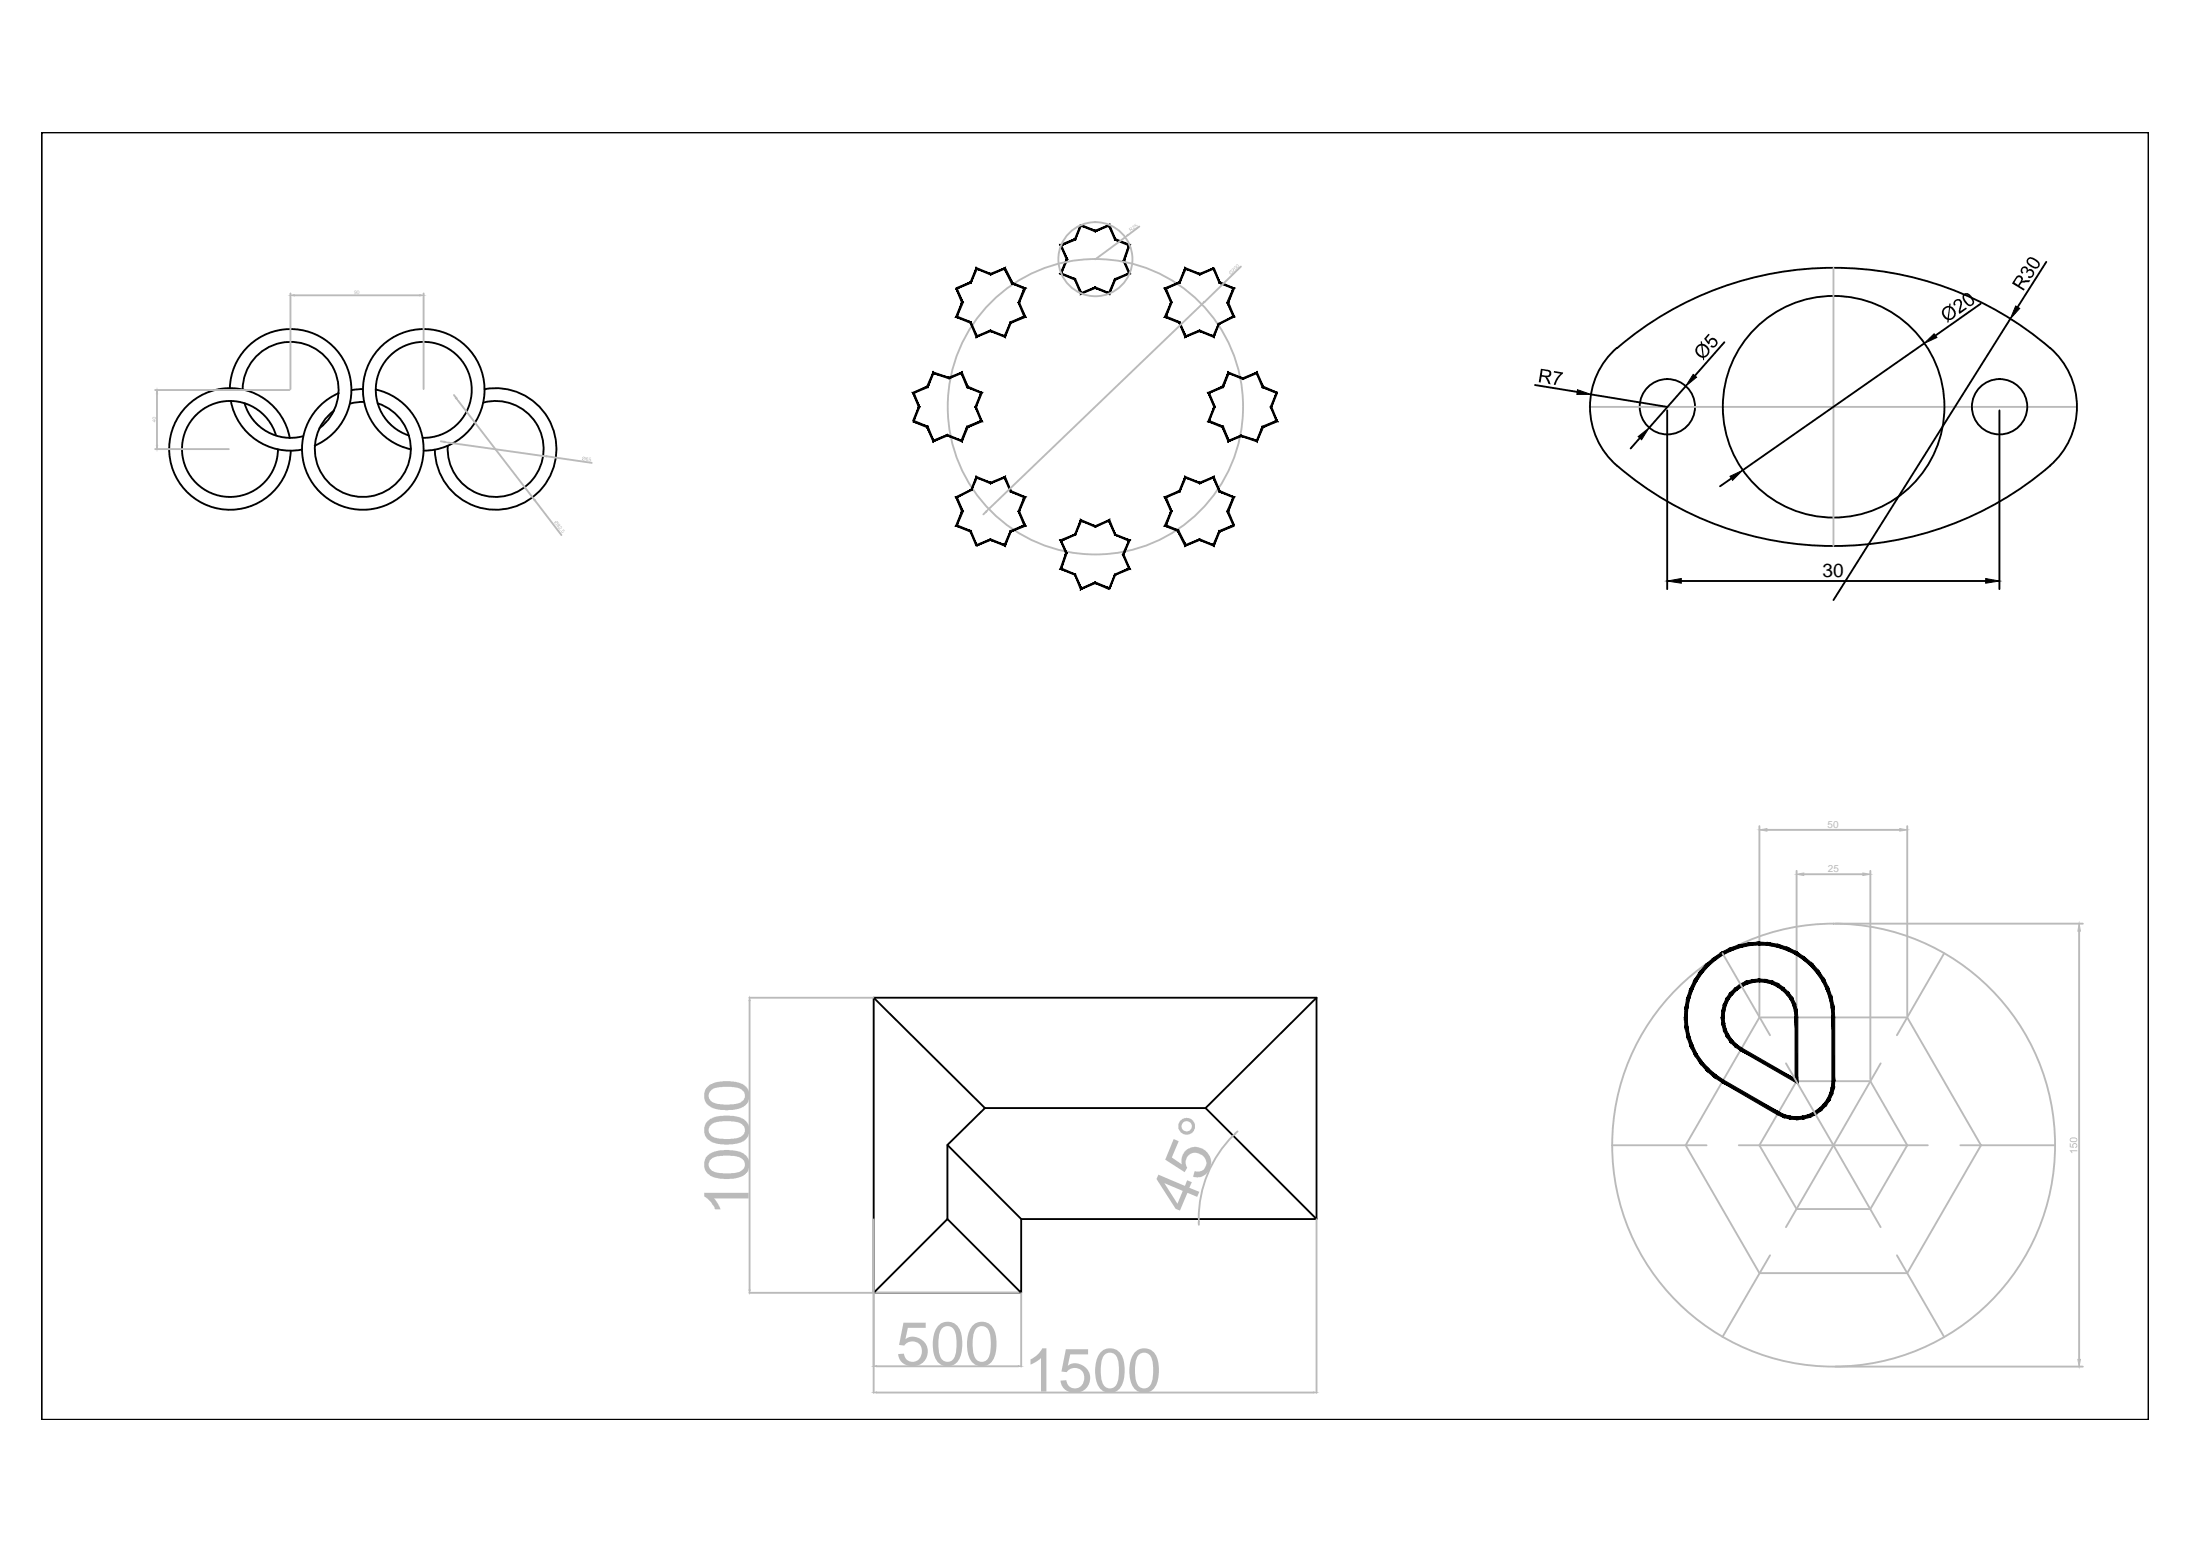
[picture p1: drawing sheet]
<svg xmlns="http://www.w3.org/2000/svg" width="297mm" height="210mm" viewBox="0 0 297 210" stroke-linecap="round" stroke-linejoin="round" font-family="sans-serif">
<defs><g id="words">
<g font-size="8.3" fill="#bababa">
<text x="121.4" y="184.9">500</text>
<text x="138.7" y="188.5">1500</text>
</g>
<text font-size="2.6" x="246.9" y="78.2">30</text>
<g font-size="1.4" fill="#bababa">
<text x="247.5" y="112.1">50</text>
<text x="247.6" y="118.1">25</text>
</g>
<text font-size=".7" fill="#bababa" x="48" y="39.9">90</text>
</g></defs>
<!-- layer: 0 -->
<path d="M5.6 17.9h285.4v174.4h-285.4z" fill="none" stroke="#000" stroke-width=".25"/>
<g fill="#000" stroke="#000" stroke-width=".14">
<path d="M129.5 39.1l1 1.9-.9-2zM129.5 39.1l1 1.9h-.3zM130.2 41l-.5 1.8 .8-1.8zM130.2 41l-.5 1.8-.3 .2zM129.4 43l2.1 .6-1.8-.8zM129.4 43l2.1 .6-.1 .2zM131.5 43.6l-.1 .2 .9 1.7zM131.4 43.8l.9 1.7-.1 .2zM132.3 45.5l-.1 .2 2-1zM132.2 45.7l2-1v.2zM134.2 44.7v.2l1.8 .6zM134.2 44.9l1.8 .6 .2 .2zM136.8 43.6l-.8 1.9 .2 .2zM136.8 43.6l.2 .2-.8 1.9zM136.8 43.6l.2 .2 1.7-1zM137 43.8l1.7-1 .3 .2zM137.9 41l.8 1.8 .3 .2zM137.9 41h.2l.9 2zM138.7 39.1l-.8 1.9h.2zM138.7 39.1l.3-.1-.9 2zM137 38.4l1.7 .7 .3-.1zM137 38.4l.2-.1 1.8 .7zM136 36.5l1 1.9 .2-.1zM136.2 36.2l1 2.1-1.2-1.8zM134.2 37.2l1.8-.7 .2-.3zM134.2 37l2-.8-2 1zM132.3 36.5l1.9 .7v-.2zM132.2 36.2l2 .8-1.9-.5zM132.2 36.2l-.7 2.1 .8-1.8zM132.2 36.2l-.7 2.1-.1-.1zM129.6 39.1l1.9-.8-.1-.1zM129.5 39l1.9-.8-1.8 .9z"/>
<path d="M146.3 30.5l-.6 2 .8-1.9zM146.3 30.5l-.6 2-.1-.2zM143.8 33.3l1.9-.8-.1-.2zM143.6 33.1l2-.8-1.8 1zM143.6 33.1l1 2-.8-1.8zM143.6 33.1l1 2h-.2zM144.4 35.1l-.6 1.9 .8-1.9zM144.4 35.1l-.6 1.9-.2 .1zM143.6 37.1l2.1 .6-1.9-.7zM143.6 37.1l2.1 .6-.1 .2zM145.7 37.7l-.1 .2 .9 1.7zM145.6 37.9l.9 1.7-.1 .3zM146.5 39.6l-.1 .3 2-1.1zM146.4 39.9l2-1.1v.3zM148.4 38.8v.3l1.8 .5zM148.4 39.1l1.8 .5 .1 .3zM151 37.7l-.8 1.9 .1 .3zM151 37.7l.1 .2-.8 2zM151 37.7l.1 .2 1.7-.9zM151.1 37.9l1.7-.9 .3 .1zM152.1 35.3l.7 1.7 .3 .1zM152.1 35.3h.2l.8 1.8zM152.8 33.3l-.7 2h.2zM152.8 33.3l.3-.2-.8 2.2zM151 32.5l1.8 .8 .3-.2zM151.1 32.3l2 .8-2.1-.6zM150.2 30.6l.8 1.9 .1-.2zM150.3 30.4l.8 1.9-.9-1.7zM148.4 31.4l1.8-.8 .1-.2zM148.4 31.2l1.9-.8-1.9 1zM146.4 30.6l2 .8v-.2zM146.4 30.4l2 .8-2-.6z"/>
<path d="M162.5 37.2l1.9-.8v-.1zM162.5 37l1.9-.7-1.9 .9zM160.6 36.5l1.9 .7v-.2zM160.5 36.2l2 .8-1.9-.5zM160.5 36.2l-.7 2.1 .8-1.8zM160.5 36.2l-.7 2.1-.1-.1zM158 39.1l1.8-.8-.1-.1zM157.7 39l2-.8-1.7 .9zM157.7 39l1.1 2-.8-1.9zM157.7 39l1.1 2h-.2zM158.6 41l-.6 1.8 .8-1.8zM158.6 41l-.6 1.8-.3 .2zM157.7 43l2.1 .6-1.8-.8zM157.7 43l2.1 .6-.1 .2zM159.8 43.6l-.1 .2 .9 1.7zM159.7 43.8l.9 1.7-.1 .2zM160.6 45.5l-.1 .2 2-1zM160.5 45.7l2-1v.2zM162.5 44.7v.2l1.8 .6zM162.5 44.9l1.8 .6 .1 .2zM165 43.8l-.7 1.7 .1 .2zM165 43.8l.2 .1-.8 1.8zM165 43.8l.2 .1 1.8-1.1zM165.2 43.9l1.8-1.1 .2 .1zM166.2 41l.8 1.8 .2 .1zM166.2 41h.2l.8 1.9zM167 39.1l-.8 1.9h.2zM167 39.1l.2-.1-.8 2zM165.1 38.3l1.9 .8 .2-.1zM165.2 38.2l2 .8-2.1-.7zM164.3 36.4l.8 1.9 .1-.1zM164.3 36.4l.2-.1 .7 1.9z"/>
<path d="M123.8 56.9l-.1 .2 2 .6zM123.7 57.1l2 .6-.2 .2zM125.7 57.7l-.2 .2 1 1.7zM125.5 57.9l1 1.7-.1 .2zM126.5 59.6l-.1 .2 1.9-1zM126.4 59.8l1.9-1v.2zM128.3 58.8v.2l1.9 .6zM128.3 59l1.9 .6 .1 .2zM131 57.7l-.8 1.9 .1 .2zM131 57.7l.1 .2-.8 1.9zM131 57.7l.1 .2 1.7-.9zM131.1 57.9l1.7-.9 .3 .1zM132.1 55.1l.7 1.9 .3 .1zM132.1 55.1h.2l.8 2zM132.8 53.2l-.7 1.9h.2zM132.8 53.2h.3l-.8 1.9zM131 52.5l1.8 .7h.3zM131 52.5l.1-.2 2 .9zM130.2 50.6l.8 1.9 .1-.2zM130.3 50.4l.8 1.9-.9-1.7zM128.5 51.3l1.7-.7 .1-.2zM128.5 51.1l1.8-.7-1.8 .9zM126.5 50.6l2 .7v-.2zM126.4 50.4l2.1 .7-2-.5zM126.4 50.4l-.7 2.1 .8-1.9zM126.4 50.4l-.7 2.1-.2-.2zM123.8 53.2l1.9-.7-.2-.2zM123.6 53.2l1.9-.9-1.7 .9zM123.6 53.2l1 1.9-.8-1.9zM123.6 53.2l1 1.9h-.2zM124.4 55.1l-.6 2 .8-2zM124.4 55.1l-.6 2-.2-.1z"/>
<path d="M171 52.5l1.9 .8 .1-.2zM171 52.5l.1-.2 1.9 .8zM170.2 50.6l.8 1.9 .1-.2zM170.3 50.4l.8 1.9-.9-1.7zM168.3 51.4l1.9-.8 .1-.2zM168.3 51.2l2-.8-2 1zM166.5 50.6l1.8 .8v-.2zM166.3 50.4l2 .8-1.8-.6zM166.3 50.4l-.6 2.1 .8-1.9zM166.3 50.4l-.6 2.1-.2-.2zM163.8 53.2l1.9-.7-.2-.2zM163.6 53.2l1.9-.9-1.7 .9zM163.6 53.2l1 1.9-.8-1.9zM163.6 53.2l1 1.9h-.2zM164.4 55.1l-.6 1.9 .8-1.9zM164.4 55.1l-.6 1.9-.2 .1zM163.6 57.1l2.1 .6-1.9-.7zM163.6 57.1l2.1 .6-.2 .2zM165.7 57.7l-.2 .2 1 1.7zM165.5 57.9l1 1.7-.2 .2zM166.5 59.6l-.2 .2 1.8-.9zM166.3 59.8l1.8-.9 .1 .2zM168.1 58.9l.1 .2 2 .5zM168.2 59.1l2 .5 .1 .2zM171 57.7l-.8 1.9 .1 .2zM171 57.7l.1 .2-.8 1.9zM171 57.7l.1 .2 1.7-.9zM171.1 57.9l1.7-.9 .3 .1zM172.1 55.1l.7 1.9 .3 .1zM172.1 55.1h.2l.8 2zM172.9 53.2l-.8 1.9h.2zM172.9 53.2h.1l-.7 1.9z"/>
<path d="M132.2 73.8l.1 .1 1.9-.9zM132.3 73.9l1.9-.9v.2zM134.2 73v.2l1.8 .5zM134.2 73.2l1.8 .5 .2 .3zM136.8 71.9l-.8 1.8 .2 .3zM136.8 71.9l.2 .1-.8 2zM136.8 71.9l.2 .1 1.7-.9zM137 72l1.7-.9 .3 .1zM137.9 69.2l.8 1.9 .3 .1zM137.9 69.2h.2l.9 2zM138.7 67.4l-.8 1.8h.2zM138.7 67.4l.3-.1-.9 1.9zM136.8 66.6l1.9 .8 .3-.1zM137 66.4l2 .9-2.2-.7zM136 64.8l.8 1.8 .2-.2zM136.2 64.5l.8 1.9-1-1.6zM134.2 65.5l1.8-.7 .2-.3zM134.2 65.3l2-.8-2 1zM132.3 64.8l1.9 .7v-.2zM132.2 64.5l2 .8-1.9-.5zM132.2 64.5l-.6 1.9 .7-1.6zM132.2 64.5l-.6 1.9-.1-.1zM129.7 67.4l1.9-1-.1-.1zM129.4 67.3l2.1-1-1.8 1.1zM129.4 67.3l1.1 1.9-.8-1.8zM129.4 67.3l1.1 1.9h-.3zM130.2 69.2l-.5 1.9 .8-1.9zM130.2 69.2l-.5 1.9-.3 .1zM129.4 71.2l2.1 .7-1.8-.8zM129.4 71.2l2.1 .7-.1 .1zM131.5 71.9l-.1 .1 .9 1.8zM131.4 72l.9 1.8-.1 .1z"/>
<path d="M151 77.8l-.8 1.9h.1zM151 77.8l.1 .1-.8 1.8zM151 77.8l.1 .1 1.7-1zM151.1 77.9l1.7-1 .3 .2zM152 75.1l.8 1.8 .3 .2zM152 75.1h.2l.9 2zM152.8 73.3l-.8 1.8h.2zM152.8 73.3l.3-.2-.9 2zM151 72.5l1.8 .8 .3-.2zM151 72.5l.1-.2 2 .8zM150.2 70.6l.8 1.9 .1-.2zM150.3 70.3l.8 2-.9-1.7zM148.4 71.4l1.8-.8 .1-.3zM148.4 71.2l1.9-.9-1.9 1.1zM146.5 70.6l1.9 .8v-.2zM146.4 70.3l2 .9-1.9-.6zM146.4 70.3l-.7 2.2 .8-1.9zM146.4 70.3l-.7 2.2-.1-.2zM143.8 73.3l1.9-.8-.1-.2zM143.6 73.1l2-.8-1.8 1zM143.6 73.1l.9 1.8-.7-1.6zM143.6 73.1l.9 1.8h-.2zM144.3 74.9l-.5 2 .7-2zM144.3 74.9l-.5 2-.2 .2zM143.6 77.1l2.1 .7-1.9-.9zM143.6 77.1l2.1 .7-.1 .1zM145.7 77.8l-.1 .1 .9 1.7zM145.6 77.9l.9 1.7-.1 .3zM146.5 79.6l-.1 .3 2-1.1zM146.4 79.9l2-1.1v.2zM148.4 78.8v.2l1.9 .6zM148.4 79l1.9 .6-.1 .2z"/>
<path d="M166.2 69.2l.8 2 .2-.1zM166.2 69.2h.2l.8 1.9zM167 67.4l-.8 1.8h.2zM167 67.4l.2-.1-.8 1.9zM165.1 66.6l1.9 .8 .2-.1zM165.2 66.4l2 .9-2.1-.7zM164.3 64.8l.8 1.8 .1-.2zM164.4 64.5l.8 1.9-.9-1.6zM162.5 65.5l1.8-.7 .1-.3zM162.5 65.3l1.9-.8-1.9 1zM160.6 64.8l1.9 .7v-.2zM160.5 64.5l2 .8-1.9-.5zM160.5 64.5l-.7 2.1 .8-1.8zM160.5 64.5l-.7 2.1-.1-.2zM158 67.4l1.8-.8-.1-.2zM157.7 67.3l2-.9-1.7 1zM157.7 67.3l1.1 1.9-.8-1.8zM157.7 67.3l1.1 1.9h-.2zM158.6 69.2l-.6 1.9 .8-1.9zM158.6 69.2l-.6 1.9-.3 .1zM157.7 71.2l2 .6-1.7-.7zM157.7 71.2l2 .6-.2 .2zM159.7 71.8l-.2 .2 1.1 1.7zM159.5 72l1.1 1.7-.1 .3zM160.6 73.7l-.1 .3 2-1zM160.5 74l2-1v.2zM162.5 73v.2l1.8 .5zM162.5 73.2l1.8 .5 .1 .3zM165.1 71.9l-.8 1.8 .1 .3zM165.1 71.9l.1 .1-.8 2zM165.1 71.9l.1 .1 1.9-.9zM165.2 72l1.9-.9v.2z"/>
</g>
<!-- layer: cotas -->
<g fill="none" stroke="#bababa" stroke-width=".25">
<path d="M154.3 30.7l-1.5 1.2"/>
<circle cx="148.4" cy="35.1" r="5"/>
<circle cx="148.4" cy="55.1" r="20"/>
</g>
<g fill="#bababa">
<path d="M153.3 30.6a.21 .21 0 0 1 .3 .1 .21 .21 0 0 1 0 .2h.2l-.2 .2v-.5h-.2l-.1 .2z"/>
<path d="M153.6 30.4l.2-.1-.1 .1 .1 .2a.16 .16 0 0 1 .2-.1 .16 .16 0 0 1 0 .2 .16 .16 0 0 1-.2 .1l.1-.1a.11 .11 0 0 0 .1 0 .11 .11 0 0 0-.1-.2 .11 .11 0 0 0-.1 .1l-.1 .1z"/>
<path d="M152.9 31l.3-.2a.11 .11 0 0 1 .1 .1 .11 .11 0 0 1 0 .1l.2 .1h-.4l.1 .3zM153.1 30.8l-.1 .2v.1l.3-.1-.1-.2z"/>
</g>
<path d="M152.4 32.2l-4 2.9M168.1 36.1l-5 4.8M133.5 69.3l-.3 .4" fill="none" stroke="#bababa" stroke-width=".25"/>
<path d="M152.7 31.8l.1 .1-.4 .3z" fill="#bababa" stroke="#bababa" stroke-width=".14"/>
<g fill="#bababa">
<path d="M166.9 36.4a.22 .22 0 0 1 .3 .1 .22 .22 0 0 1-.1 .2l.3-.1-.3 .3v-.5h-.2v.2l-.1-.1z"/>
<path d="M166.7 36.6a.26 .26 0 0 1 .3 .3 .26 .26 0 0 1-.2 .3h-.1a.26 .26 0 0 1-.2-.3 .26 .26 0 0 1 .2-.3zM166.6 36.7v.3l.1 .1v-.4zM166.7 36.7l.1 .4 .1-.2z"/>
<path d="M167.1 36.1h.1a.3 .3 0 0 1 .3 .3 .26 .26 0 0 1-.3 0 .26 .26 0 0 1-.1-.3zM167.2 36.1a.24 .24 0 0 0 .3 .3l-.2-.3z"/>
<path d="M167.4 35.9a.25 .25 0 0 1 .4 0 .25 .25 0 0 1-.1 .4l-.3-.2zM167.4 35.9a.2 .2 0 0 0 .2 .2 .2 .2 0 0 0 .2 0l-.2-.3z"/>
</g>
<path d="M162.7 41.3l-28.8 27.6" fill="none" stroke="#bababa" stroke-width=".25"/>
<g fill="#bababa" stroke="#bababa" stroke-width=".14">
<path d="M133.5 69.2l.4-.3-.3 .5z"/>
<path d="M163 40.8l.2 .2-.5 .3z"/>
</g>
<!-- layer: 0 -->
<g fill="none" stroke="#000" stroke-width=".25">
<path d="M31.1 52.5a8.2 8.2 0 0 1 12.9-6.5 8.2 8.2 0 0 1-1.4 14.4M31.3 54.3a8.2 8.2 0 0 0 9.6 6.6M32.9 52.7a6.5 6.5 0 0 1 9.4-5.7 6.5 6.5 0 0 1 .9 11M33.1 54.6a6.5 6.5 0 0 0 7.9 4.5M37.4 59a6.5 6.5 0 0 0-10.5-3.1 6.5 6.5 0 0 0 1.5 10.8 6.5 6.5 0 0 0 9.2-5.8M39.2 59.3a8.2 8.2 0 0 0-12.9-5.1 8.2 8.2 0 0 0 1 13.9 8.2 8.2 0 0 0 12.1-7.1M49.1 52.7l-1.5 .1M49.3 54.4l-1.8 .2M50.9 52.8a8.2 8.2 0 0 1 5.3 12.2 8.2 8.2 0 0 1-13.2 1.2 8.2 8.2 0 0 1 2.9-13M51.2 54.6a6.5 6.5 0 0 1 3.6 9.4 6.5 6.5 0 0 1-10 1.7 6.5 6.5 0 0 1 .5-10.1M55.4 59a6.5 6.5 0 0 1-2.8-10.6 6.5 6.5 0 0 1 10.8 1.8 6.5 6.5 0 0 1-6.1 9.1M65.5 54.5a6.5 6.5 0 0 1 8.1 5.3 6.5 6.5 0 0 1-6.2 7.5 6.5 6.5 0 0 1-6.8-6.9"/>
<path d="M65.6 52.7a8.2 8.2 0 0 1 9.7 7.1 8.2 8.2 0 0 1-7.6 9.2 8.2 8.2 0 0 1-8.8-8.1M55.6 60.8a8.2 8.2 0 0 1-4.7-13.1 8.2 8.2 0 0 1 13.9 1.5 8.2 8.2 0 0 1-7.4 11.8"/>
</g>
<!-- layer: Capas -->
<path d="M21 52.8h18.2M21.3 53.3v7M21 60.8h10" fill="none" stroke="#bababa" stroke-width=".25"/>
<g fill="#bababa" stroke="#bababa" stroke-width=".14">
<path d="M21.3 52.8l.1 .5h-.2z"/>
<path d="M21.2 60.3h.2l-.1 .5z"/>
</g>
<g fill="#bababa">
<path d="M20.6 56.9l.4-.1 .1 .2-.2 .2zM20.7 57l.2 .1v-.1z"/>
<path d="M20.7 56.5h.1a.2 .2 0 0 1 .3 .1 .2 .2 0 0 1-.3 .2l-.2-.1zM20.7 56.5v.2h.1a.14 .14 0 0 0 .2 0 .14 .14 0 0 0 0-.2 .14 .14 0 0 0-.2 0z"/>
</g>
<path d="M39.3 39.7v13M39.8 40h17.1M57.4 39.7v13M59.7 59.8h.5M74.1 61.8l6.1 .9" fill="none" stroke="#bababa" stroke-width=".25"/>
<g fill="#bababa" stroke="#bababa" stroke-width=".14">
<path d="M39.3 40l.5-.1v.2z"/>
<path d="M56.9 39.9l.5 .1-.5 .1z"/>
</g>
<g fill="#bababa">
<path d="M79.9 62h.2h-.2l-.1 .2a.18 .18 0 0 1 .3 .1 .18 .18 0 0 1-.2 .2 .18 .18 0 0 1-.2-.2h.1a.12 .12 0 0 0 .1 .1 .12 .12 0 0 0 .1-.1 .12 .12 0 0 0-.2-.1z"/>
<path d="M78.8 62l.2-.2 .3 .1v.1a.26 .26 0 0 1-.1 .3 .26 .26 0 0 1-.3 0h-.1zM79 61.9l-.1 .3 .3-.2zM78.9 62.3h.2l.1-.3z"/>
<path d="M79.4 62l.1-.1 .2 .1v.1l-.2-.1-.1 .1a.18 .18 0 0 1 .3 .2 .16 .16 0 0 1-.2 .1 .16 .16 0 0 1-.2-.2zM79.4 62.3a.1 .1 0 0 0 .2 0 .1 .1 0 0 0-.2 0z"/>
</g>
<path d="M60.7 59.9l12.8 1.9M61.5 53.5l.3 .4M72.4 67.8l3.6 4.7" fill="none" stroke="#bababa" stroke-width=".25"/>
<g fill="#bababa" stroke="#bababa" stroke-width=".14">
<path d="M60.2 59.8l.5 .1h-.5z"/>
<path d="M73.5 61.8l.6-.1-.1 .2z"/>
</g>
<g fill="#bababa">
<path d="M75.6 71.5h.4l.1-.1-.2-.1a.18 .18 0 0 1 .2 .1 .18 .18 0 0 1-.1 .2 .18 .18 0 0 1-.2-.1h-.1l.1 .2z"/>
<path d="M75.8 71.9l.2-.1z"/>
<path d="M76 71.9l.1 .1a.11 .11 0 0 0 0 .1 .11 .11 0 0 0 .2 0v-.2l-.2-.1 .3-.1 .1 .2-.1-.1h-.1a.18 .18 0 0 1 0 .3 .18 .18 0 0 1-.2 0 .18 .18 0 0 1-.1-.2z"/>
<path d="M75 70.8h.1a.26 .26 0 0 1 .3-.2 .26 .26 0 0 1 .2 .2h.1l-.1 .1a.26 .26 0 0 1-.3 .2 .26 .26 0 0 1-.2-.3zM75.3 70.6l-.1 .2h.4l-.1-.2zM75.2 70.8a.2 .2 0 0 0 .2 .2 .2 .2 0 0 0 .2-.1z"/>
<path d="M75.4 71.1h.2a.13 .13 0 0 1 .1-.2 .14 .14 0 0 1 .2 .2 .13 .13 0 0 1-.2 .1 .16 .16 0 0 1-.2 .2 .16 .16 0 0 1-.1-.3zM75.7 71v.1h.1v-.1zM75.5 71.2a.1 .1 0 0 0 .2 0 .1 .1 0 0 0-.2 0z"/>
</g>
<path d="M62.1 54.3l10.1 13.1" fill="none" stroke="#bababa" stroke-width=".25"/>
<g fill="#bababa" stroke="#bababa" stroke-width=".14">
<path d="M61.7 54l.2-.2 .2 .5z"/>
<path d="M72.2 67.4l.3 .3-.1 .1z"/>
</g>
<!-- layer: 0 -->
<g fill="none" stroke="#000" stroke-width=".25">
<path d="M277.2 35.5l-3.9 6.1M207.9 52.1l5.7 1M215.5 53.4l10.3 1.7M219 47.1a10.5 10.5 0 0 0 0 16 45 45 0 0 0 58.7 0M222.1 59.3l-1.2 1.4M225.8 55.6v24.2M228.3 52.3l-4.9 5.6M233.6 46.3l-4.1 4.6M260.6 46.5l-24.6 17.2M268.3 41.1l-6.2 4.4M270.8 55.6v24.2M272.3 43.2l-24 38.1"/>
<path d="M277.7 47.1a10.5 10.5 0 0 1 0 16M277.7 47.1a45 45 0 0 0-58.7 0M227.7 78.7h41.3M234.5 64.8l-1.5 1.1"/>
<circle cx="225.8" cy="55.1" r="3.7"/>
<circle cx="248.4" cy="55.1" r="15"/>
<circle cx="270.8" cy="55.1" r="3.7"/>
</g>
<!-- layer: cotas -->
<g fill="none" stroke="#bababa" stroke-width=".25">
<path d="M248.3 36.3v37.6M215.3 55.1h66M238.3 111.9v25.6M239.3 112.4h18M243.3 117.9v28.3M244.3 118.4h8M253.3 117.9v28.3M258.3 111.9v25.6M238.3 137.8h20l10 17.3-10 17.3h-20l-10-17.3zM248.6 125.1h33.5M281.6 126.1v58M243.3 146.4h10l5 8.7-5 8.6h-10l-5-8.6z"/>
<path d="M248.6 185.1h33.5"/>
<circle cx="248.4" cy="155.1" r="30"/>
</g>
<!-- layer: 0 -->
<g fill="#000">
<path d="M273.8 36.3h.1a.48 .48 0 0 1 .5-.2 .48 .48 0 0 1 .3 .5l.1-.1a.57 .57 0 0 1 .7 .3 .57 .57 0 0 1-.3 .8l-.2 .1-.3-.1 .1-.2a.39 .39 0 0 0 .5-.3 .39 .39 0 0 0-.3-.5 .39 .39 0 0 0-.5 .4l-.1-.1a.31 .31 0 0 0 0-.5 .31 .31 0 0 0-.4 0 .31 .31 0 0 0 .1 .5l-.2 .1a.56 .56 0 0 1-.1-.7zM210.5 50.2l1.2 .2v.2l-.4 .4-.4 .5-.2 .6h-.2v-.3l.4-.7 .5-.5-.9-.2zM231.4 45.2l.2 .1-.5 .6 .3 .4 .1-.3 .2-.2a.63 .63 0 0 1 .9 .7 .63 .63 0 0 1-.9 .4l.1-.1a.41 .41 0 0 0 .6-.3 .41 .41 0 0 0-.3-.5 .41 .41 0 0 0-.5 .5l-.2 .1-.6-.7zM264.8 40.7a.59 .59 0 0 1 .8-.1 .59 .59 0 0 1 .1 .8l-.2 .7 .8-.5 .1 .2-1 .7-.1-.5 .2-.6a.42 .42 0 0 0 0-.5 .42 .42 0 0 0-.5-.1 .37 .37 0 0 0-.1 .5l-.2 .1-.1-.1v-.4z"/>
<path d="M273.1 37.5a.51 .51 0 0 1 .7-.1 .51 .51 0 0 1 .1 .7l.4-.1h.7l-.2 .2-.6 .1a.42 .42 0 0 0-.5 .2l-.2 .2 .7 .4-.1 .3-1.6-1zM273.3 37.6l-.4 .7 .5 .3 .3-.5a.32 .32 0 0 0 0-.4 .32 .32 0 0 0-.4-.1z"/>
<path d="M274.6 35l.5-.2 .5 .2 .4 .3a.59 .59 0 0 1 .2 .9 .59 .59 0 0 1-.9 .1l-.6-.5a.62 .62 0 0 1-.1-.8zM274.8 35.1a.39 .39 0 0 0 .1 .6l.7 .4a.37 .37 0 0 0 .5-.2 .37 .37 0 0 0-.3-.4l-.4-.4z"/>
<path d="M208.7 49.9l.9 .2a.51 .51 0 0 1 .5 .5 .51 .51 0 0 1-.6 .5l.2 .2 .3 .8-.3-.1-.2-.5a.52 .52 0 0 0-.4-.5h-.3l-.1 .8h-.3zM208.9 50.2l-.1 .6 .6 .1a.33 .33 0 0 0 .5-.2 .33 .33 0 0 0-.4-.4z"/>
<path d="M230.3 46.3l.2-.1 .1 .4h.3l.3 .2 .3 .5v.7l-.4 .4h-.3v.4h-.1l-.1-.3-.6-.3-.4-.6 .2-.6 .2-.3 .4-.1zM230 47l-.1 .3a.87 .87 0 0 0 .7 .9l-.2-1.4zM230.6 46.8l.2 1.4 .3-.1 .2-.4a.77 .77 0 0 0-.7-.9z"/>
<path d="M263.2 41.8l.3-.3 .5-.1v-.3h.2v.4l.3 .1 .4 .6v.3l-.1 .4-.4 .4h-.4l-.1 .4h-.1v-.4l-.3-.1-.4-.6-.1-.5zM263.4 41.9l-.1 .2a.91 .91 0 0 0 .5 1l.2-1.5-.3 .1zM264.1 41.7l-.1 1.4h.2a.72 .72 0 0 0 .5-.6 .72 .72 0 0 0-.5-.7z"/>
<path d="M265.9 39.9a.78 .78 0 0 1 1.3 .5l.1 .3a.6 .6 0 0 1-.4 .7 .6 .6 0 0 1-.7-.4l-.4-.6zM266.1 39.9a1.12 1.12 0 0 0 .6 1.3 .35 .35 0 0 0 .5-.1 .35 .35 0 0 0-.1-.5l-.3-.3a.53 .53 0 0 0-.7-.4z"/>
</g>
<g fill="#000" stroke="#000" stroke-width=".14">
<path d="M213.7 52.8l1.8 .6h-1.9zM221.9 59.1l1.5-1.2-1.1 1.6zM229.3 50.7l.5 .4-1.5 1.2zM260.6 46.5l1.4-1.3 .4 .5zM273 41.4l.6 .4-1.3 1.4zM225.8 78.7l1.9-.4v.7zM234.3 64.5l1.7-.8-1.3 1.4zM269 78.3l1.8 .4-1.8 .3z"/>
<path d="M243.4 136.8l.1 1h-.4zM243 136.9l.1 .9 .3-1zM243.2 136l.2 .8-.4 .1zM242.8 136.1l.2 .8 .2-.9zM242.8 135.2l.4 .8-.4 .1zM242.5 135.4l.3 .7v-.9zM242.3 134.4l.5 .8-.3 .2zM242 134.7l.5 .7-.2-1zM241.7 133.8l.6 .6-.3 .3zM241.7 133.8l-.3 .3 .6 .6zM240.9 133.3l.8 .5-.3 .3zM240.9 133.3l-.2 .3 .7 .5zM240.1 132.9l.8 .4-.2 .3zM240.1 132.9l-.1 .4 .7 .3zM239.2 132.7l.9 .2-.1 .4zM239.2 132.7v.3l.8 .3zM238.3 132.6l.9 .1v.3zM238.3 132.6v.4h.9zM237.4 132.7l.9-.1v.4zM237.4 132.7l.1 .3h.8zM236.5 132.9l.9-.2 .1 .3zM236.5 132.9l.2 .4 .8-.3zM235.7 133.3l.8-.4 .2 .4zM235.7 133.3l.2 .3 .8-.3zM235 133.8l.7-.5 .2 .3zM235 133.8l.3 .3 .6-.5zM234.3 134.4l.7-.6 .3 .3zM234.3 134.4l.4 .3 .6-.6zM234.3 134.4l.4 .3-.9 .5zM233.8 135.2l.4 .2 .5-.7zM233.8 135.2l.4 .2-.8 .6zM233.4 136l.4 .1 .4-.7zM233.4 136l.4 .1-.6 .7zM233.8 136.1l-.6 .7 .4 .1zM233.2 136.8l.4 .1-.5 .9zM233.6 136.9l-.5 .9h.4zM233.1 137.8h.4l-.3 .9zM233.5 137.8l-.3 .9 .4-.1zM233.2 138.7l.4-.1-.2 1zM233.6 138.6l-.2 1 .4-.2zM233.4 139.6l.4-.2v1zM233.8 139.4v1l.4-.2zM233.8 140.4l.4-.2 .1 .9zM234.2 140.2l.1 .9 .4-.2zM234.3 141.1l.4-.2 .3 .9zM234.7 140.9l.3 .9 .3-.3zM235.3 141.5l.4 .8-.7-.5zM235.3 141.5l.4 .8 .2-.4z"/>
<path d="M248.4 136.4l.1 1.4h-.4zM248 136.5l.1 1.3 .3-1.4zM248.2 135.1l.2 1.3-.4 .1zM247.8 135.2l.2 1.3 .2-1.4zM247.7 133.9l.5 1.2-.4 .1zM247.4 134l.4 1.2-.1-1.3zM247.2 132.7l.5 1.2-.3 .1zM246.8 132.9l.6 1.1-.2-1.3zM246.4 131.6l.8 1.1-.4 .2zM246.1 131.8l.7 1.1-.4-1.3zM245.5 130.5l.9 1.1-.3 .2zM245.5 130.5l-.2 .3 .8 1zM244.5 129.7l1 .8-.2 .3zM244.5 129.7l-.2 .3 1 .8zM243.4 128.9l1.1 .8-.2 .3zM243.4 128.9l-.2 .4 1.1 .7zM242.2 128.3l1.2 .6-.2 .4zM242.2 128.3l-.1 .4 1.1 .6zM241 127.9l1.2 .4-.1 .4zM241 127.9l-.2 .4 1.3 .4zM239.7 127.7l1.3 .2-.2 .4zM239.7 127.7l-.1 .3 1.2 .3zM238.3 127.6l1.4 .1-.1 .3zM238.3 127.6v.4h1.3zM237 127.7l1.3-.1v.4zM237 127.7v.3h1.3zM235.7 127.9l1.3-.2v.3zM235.7 127.9l.1 .4 1.2-.3zM234.4 128.3l1.3-.4 .1 .4zM234.4 128.3l.2 .4 1.2-.4zM233.2 128.9l1.2-.6 .2 .4zM233.2 128.9l.2 .4 1.2-.6zM232.1 129.7l1.1-.8 .2 .4zM232.1 129.7l.3 .3 1-.7zM231.1 130.5l1-.8 .3 .3zM231.1 130.5l.3 .3 1-.8zM231.1 130.5l.3 .3-1.2 .8zM230.2 131.6l.4 .2 .8-1zM230.2 131.6l.4 .2-1.1 .9zM229.5 132.7l.3 .2 .8-1.1zM229.5 132.7l.3 .2-.9 1zM229.8 132.9l-.9 1 .4 .1zM228.9 133.9l.4 .1-.8 1.1zM229.3 134l-.8 1.1 .4 .1zM228.5 135.1l.4 .1-.7 1.2zM228.9 135.2l-.7 1.2 .4 .1zM228.2 136.4l.4 .1-.5 1.3zM228.6 136.5l-.5 1.3h.4zM228.1 137.8h.4l-.3 1.3zM228.5 137.8l-.3 1.3h.4zM228.2 139.1h.4l-.1 1.3zM228.6 139.1l-.1 1.3 .4-.1zM228.5 140.4l.4-.1v1.4zM228.9 140.3v1.4l.4-.2zM228.9 141.7l.4-.2 .2 1.4zM229.3 141.5l.2 1.4 .3-.2zM229.5 142.9l.3-.2 .4 1.3zM229.8 142.7l.4 1.3 .4-.3zM230.2 144l.4-.3 .5 1.3zM230.6 143.7l.5 1.3 .3-.3zM231.1 145l.3-.3 .7 1.2zM231.4 144.7l.7 1.2 .3-.4zM232.4 145.5l.8 1.1-1.1-.7zM232.4 145.5l.8 1.1 .2-.4z"/>
<path d="M233.4 146.2l-.2 .4 7.7 4zM233.2 146.6l7.7 4-.2 .3z"/>
<path d="M235.9 141.9l-.2 .4 7.4 3.8zM235.7 142.3l7.4 3.8 .4 .7z"/>
<path d="M240.9 150.6l.7 .7-.9-.4zM240.9 150.6l.7 .7 .1-.4zM241.7 150.9l.7 .6-.8-.2zM241.7 150.9l.7 .6 .1-.3zM242.5 151.2l.8 .4-.9-.1zM242.5 151.2l.8 .4v-.4zM243.3 151.2l.9 .3-.9 .1zM243.3 151.2l.9 .3v-.3zM244.2 151.2l.9 .1-.9 .2zM244.2 151.2l.9 .1-.1-.4zM245 150.9h.9l-.8 .4zM245 150.9h.9l-.2-.3zM245.7 150.6l1-.2-.8 .5zM245.7 150.6l1-.2-.3-.3zM246.4 150.1l.9-.3-.6 .6zM246.4 150.1l.9-.3-.3-.3zM247 149.5l.8-.5-.5 .8zM247.5 148.8l-.5 .7 .8-.5zM247.5 148.8l.7-.6-.4 .8zM247.8 148.1l-.3 .7 .7-.6zM248.5 147.3l-.3 .9-.4-.1zM248 147.3l-.2 .8 .7-.8zM248.5 146.4v.9h-.5zM248.1 146.4l-.1 .9 .5-.9z"/>
<path d="M243.1 137.8v8.3l.4 .7zM243.1 137.8h.4v9z"/>
<path d="M248.1 137.8v8.6h.4zM248.1 137.8h.4v8.6z"/>
</g>
<!-- layer: cotas -->
<g fill="#bababa" stroke="#bababa" stroke-width=".14">
<path d="M243.3 118.4l1-.2v.4z"/>
<path d="M252.3 118.2l1 .2-1 .2z"/>
<path d="M238.3 112.4l1-.2v.4z"/>
<path d="M257.3 112.2l1 .2-1 .2z"/>
<path d="M281.6 125.1l.2 1h-.4z"/>
<path d="M281.4 184.1h.4l-.2 1z"/>
</g>
<!-- layer: discontinuas -->
<path d="M233.3 129.1l6.4 11.1M263.3 129.1l-6.4 11.1M218.3 155.1h12.9M235.5 155.1h25.6M241.9 144l6.4 11.1M248.3 155.1l-6.4 11.1M248.3 155.1l6.4 11.1M254.7 144l-6.4 11.1M265.5 155.1h12.8M239.7 170l-6.4 11M256.9 170l6.4 11" fill="none" stroke="#bababa" stroke-width=".25"/>
<!-- layer: cotas -->
<g fill="#bababa">
<path d="M280.3 155.8h1.1v.1h-.8l.1 .2-.1 .1z"/>
<path d="M280.3 154.8h.2v.5h.3a.34 .34 0 0 1 .1-.5 .34 .34 0 0 1 .5 .2 .34 .34 0 0 1-.3 .5v-.2a.22 .22 0 0 0 .1-.3 .22 .22 0 0 0-.3 0 .22 .22 0 0 0 0 .3v.1l-.6-.1z"/>
<path d="M280.4 154.2l.2-.2h.3a.36 .36 0 0 1 .5 .4 .36 .36 0 0 1-.6 .3 .36 .36 0 0 1-.4-.1 .36 .36 0 0 1 0-.4zM280.5 154.2a.26 .26 0 0 0 .1 .3 .26 .26 0 0 0 .3 0 .22 .22 0 0 0 .3 0 .22 .22 0 0 0-.1-.3z"/>
</g>
<!-- layer: 0 -->
<path d="M118.3 135.1l15.1 15h29.9M178.3 135.1l-15 15 15 15h-40v10l-10-10-10 10M128.3 155.1l10 10M133.4 150.1l-5.1 5v10M178.3 165.1v-30h-60v40h20" fill="none" stroke="#000" stroke-width=".25"/>
<!-- layer: cotas -->
<path d="M101.5 135.1h16.8M101.5 135.5v39.2M101.5 175.1h16.8M118.3 175.1h20" fill="none" stroke="#bababa" stroke-width=".25"/>
<g fill="#bababa" stroke="#bababa" stroke-width=".14">
<path d="M101.5 135.1l.1 .4h-.2z"/>
<path d="M101.4 174.7h.2l-.1 .4z"/>
</g>
<g fill="#bababa">
<path d="M95.4 161.5h6v.8h-4.7l.5 .6 .4 .8-.7 .1-.6-1-.9-.8z"/>
<path d="M95.9 156.4l.6-.4 1-.2 1.2-.1 1.3 .2a1.81 1.81 0 0 1 1.5 2 1.81 1.81 0 0 1-1.8 1.6l-1.6 .2-1.2-.2a1.82 1.82 0 0 1-1.2-2.8zM96.3 157a1.06 1.06 0 0 0-.2 1.1 1.06 1.06 0 0 0 1 .7l.8 .1h1.6a1.52 1.52 0 0 0 1.4-1.1 1.3 1.3 0 0 0-1.4-1.2l-.6-.1h-1.4l-.8 .2z"/>
<path d="M95.9 151.8l.7-.5 .9-.2h1.3l1.2 .1a1.84 1.84 0 0 1 1.5 2 1.84 1.84 0 0 1-1.8 1.7l-1.6 .1-1-.1-.6-.2a1.76 1.76 0 0 1-.6-2.9zM96.3 152.3a1.07 1.07 0 0 0-.2 1.2 1.07 1.07 0 0 0 1 .6l1 .1 1.7-.1a1.05 1.05 0 0 0 1.1-.8 1.05 1.05 0 0 0-.7-1.2l-.7-.2-1.6-.1-1.1 .2z"/>
<path d="M95.9 147.1l.7-.4 .9-.2 1.4-.1 1 .2a1.83 1.83 0 0 1 1.6 1.9 1.83 1.83 0 0 1-1.9 1.7l-1.4 .2-.9-.1-.7-.2a1.79 1.79 0 0 1-.7-3zM96.4 147.6a1.08 1.08 0 0 0-.3 1.2 1.08 1.08 0 0 0 1 .7l1 .1 1.6-.1a1.07 1.07 0 0 0 1.1-.8 1.07 1.07 0 0 0-.5-1.3l-1.2-.2h-1.2l-.9 .1z"/>
</g>
<path d="M167 153.8a16 16 0 0 0-4.6 11.3M167.6 153.2l-.3 .3M118.3 175.1v10M138.3 175.1v10M162.4 165.5v.4M118.7 185h19.2" fill="none" stroke="#bababa" stroke-width=".25"/>
<g fill="#bababa" stroke="#bababa" stroke-width=".14">
<path d="M118.3 185l.4-.1v.2z"/>
<path d="M137.9 184.9l.4 .1-.4 .1z"/>
<path d="M167.3 153.5l.1 .1-.4 .2z"/>
<path d="M162.4 165.1v.4h-.1z"/>
</g>
<g fill="#bababa">
<path d="M159 154.2l.7 .3-1 2.2 1.4 1a1.9 1.9 0 0 1 .8-2.1 1.9 1.9 0 0 1 2.2 .1 2.01 2.01 0 0 1 .8 2.4 2.01 2.01 0 0 1-2.1 1.3l-.2-.1 .2-.7a1.22 1.22 0 0 0 1.6-.8 1.22 1.22 0 0 0-.9-1.5 1.3 1.3 0 0 0-1.6 .2 1.3 1.3 0 0 0-.1 1.6l-.3 .6-2.7-1.7z"/>
<path d="M156.9 159.1l3.6 1.5 .3-.8 .6 .3-.3 .8 1.3 .5-.2 .7-1.4-.6-1 2.4-.6-.2-2.6-4zM157.7 160.2l1.8 2.8 .7-1.7z"/>
<path d="M159.6 152.5a1.15 1.15 0 0 1 2.3 0 1.15 1.15 0 0 1-2.3 0zM160.1 152.5a.69 .69 0 0 0 1.3 0 .69 .69 0 0 0-1.3 0z"/>
</g>
<path d="M118.3 165.1v23.5M178.3 165.1v23.5M118.7 188.6h59.2" fill="none" stroke="#bababa" stroke-width=".25"/>
<g fill="#bababa" stroke="#bababa" stroke-width=".14">
<path d="M177.9 188.5l.4 .1h-.4z"/>
<path d="M118.3 188.6l.4-.1v.1z"/>
</g>
<use href="#words"/>
</svg>
